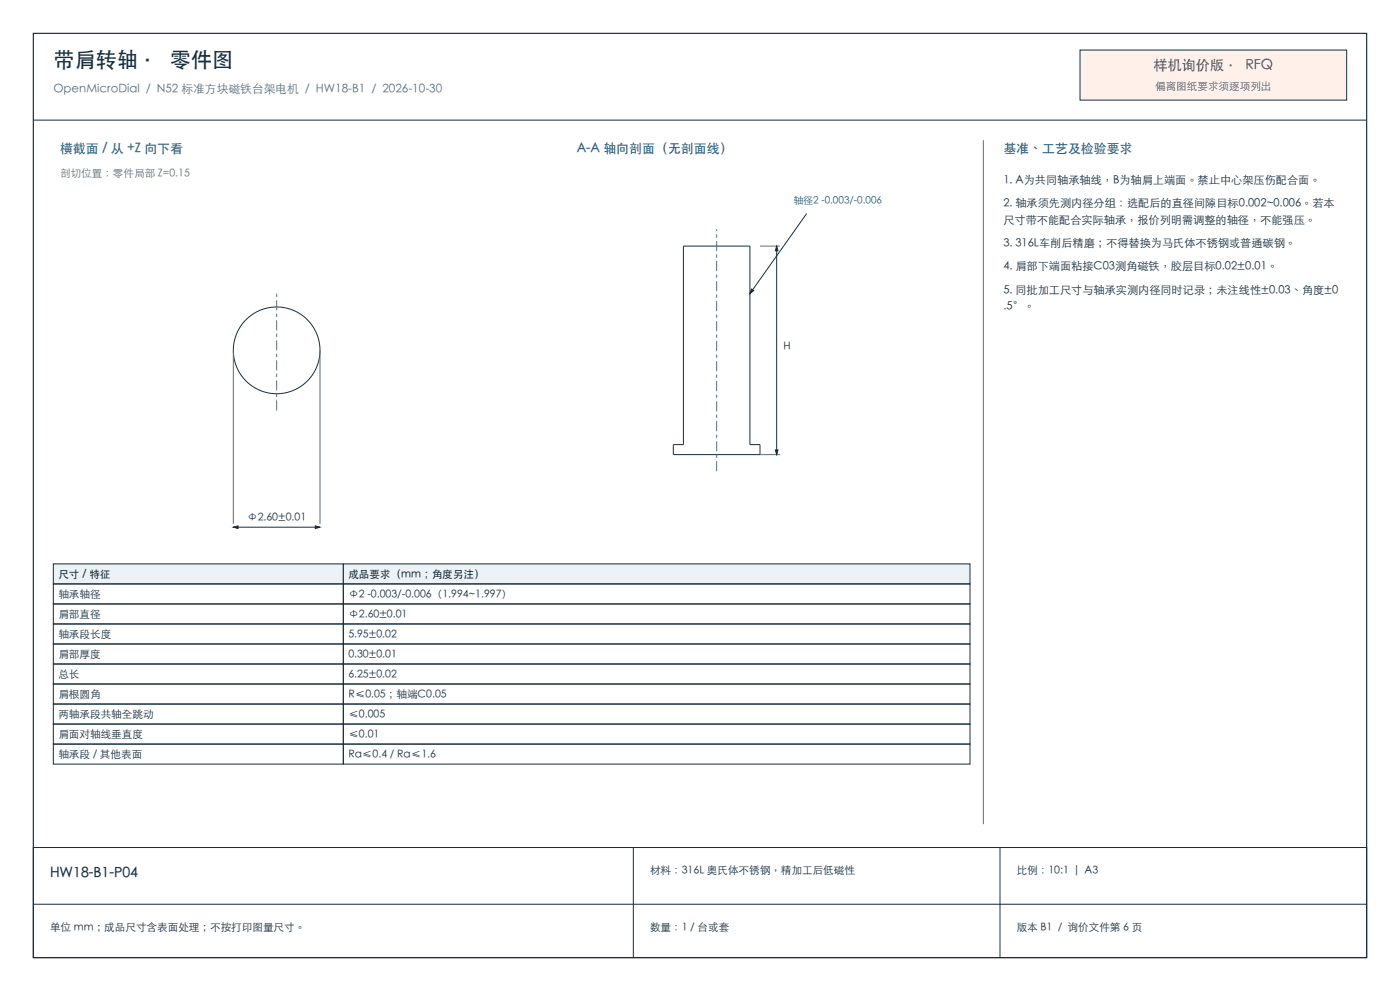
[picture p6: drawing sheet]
<svg xmlns="http://www.w3.org/2000/svg" width="420mm" height="297mm" viewBox="0 0 420 297" stroke-linecap="round" stroke-linejoin="round" font-family="sans-serif">
<defs><g id="words">
<text font-size="6.3" fill="#172d3d" x="16" y="20">带肩转轴 · 零件图</text>
<text font-size="4.2" fill="#a14032" x="346.1" y="21">样机询价版 · RFQ</text>
<text font-size="4.2" fill="#172d3d" x="15" y="263">HW18-B1-P04</text>
<g font-size="3.9" fill="#185d82">
<text x="18" y="46">横截面 / 从 +Z 向下看</text>
<text x="173" y="46">A-A 轴向剖面（无剖面线）</text>
<text x="301" y="46">基准、工艺及检验要求</text>
</g>
<text font-size="3.5" fill="#586f7c" x="16" y="28">OpenMicroDial / N52 标准方块磁铁台架电机 / HW18-B1 / 2026-10-30</text>
<g font-size="3.4" fill="#172d3d">
<text x="301" y="55">1. A为共同轴承轴线，B为轴肩上端面。禁止中心架压伤配合面。</text>
<text x="301" y="62">2. 轴承须先测内径分组：选配后的直径间隙目标0.002~0.006。若本</text>
<text x="301" y="67">尺寸带不能配合实际轴承，报价列明需调整的轴径，不能强压。</text>
<text x="301" y="74">3. 316L车削后精磨；不得替换为马氏体不锈钢或普通碳钢。</text>
<text x="301" y="81">4. 肩部下端面粘接C03测角磁铁，胶层目标0.02±0.01。</text>
<text x="301" y="88">5. 同批加工尺寸与轴承实测内径同时记录；未注线性±0.03、角度±0</text>
<text x="301" y="93">.5°。</text>
</g>
<text font-size="3.2" fill="#a14032" x="346.5" y="27">偏离图纸要求须逐项列出</text>
<text font-size="3.2" fill="#586f7c" x="18" y="53">剖切位置：零件局部 Z=0.15</text>
<g font-size="3.2" fill="#172d3d">
<text x="235" y="105">H</text>
<text x="74.1" y="156">Φ2.60±0.01</text>
<text x="17.5" y="173.3">尺寸 / 特征</text>
<text x="104.5" y="173.3">成品要求（mm；角度另注）</text>
<text x="17.5" y="179.3">轴承轴径</text>
<text x="104.5" y="179.3">Φ2 -0.003/-0.006（1.994~1.997）</text>
<text x="17.5" y="185.3">肩部直径</text>
<text x="104.5" y="185.3">Φ2.60±0.01</text>
<text x="17.5" y="191.3">轴承段长度</text>
<text x="104.5" y="191.3">5.95±0.02</text>
<text x="17.5" y="197.3">肩部厚度</text>
<text x="104.5" y="197.3">0.30±0.01</text>
<text x="17.5" y="203.3">总长</text>
<text x="104.5" y="203.3">6.25±0.02</text>
<text x="17.5" y="209.3">肩根圆角</text>
<text x="104.5" y="209.3">R≤0.05；轴端C0.05</text>
<text x="17.5" y="215.3">两轴承段共轴全跳动</text>
<text x="104.5" y="215.3">≤0.005</text>
<text x="17.5" y="221.3">肩面对轴线垂直度</text>
<text x="104.5" y="221.3">≤0.01</text>
<text x="17.5" y="227.3">轴承段 / 其他表面</text>
<text x="104.5" y="227.3">Ra≤0.4 / Ra≤1.6</text>
<text x="195" y="262">材料：316L 奥氏体不锈钢，精加工后低磁性</text>
<text x="305" y="262">比例：10:1 | A3</text>
<text x="15" y="279">单位 mm；成品尺寸含表面处理；不按打印图量尺寸。</text>
<text x="195" y="279">数量：1 / 台或套</text>
<text x="305" y="279">版本 B1 / 询价文件第 6 页</text>
</g>
<text font-size="3" fill="#185d82" x="238" y="61">轴径2 -0.003/-0.006</text>
</g></defs>
<path d="M10 10h400v277h-400z" fill="none" stroke="#172d3d" stroke-width=".35"/>
<path d="M324 15h80v15h-80z" fill-rule="evenodd" fill="#fff1e9" stroke="#172d3d" stroke-width=".3"/>
<g fill="none" stroke="#172d3d" stroke-width=".3">
<path d="M10 36h400M205 73.8h20v59.5h3v2.9h-26v-2.9h3zM233 73.8v62.4M242 64l-17 24M70 158h26M10 254h400v33h-400zM190 254v33M300 254v33M10 271h400"/>
<circle cx="83" cy="105" r="13"/>
</g>
<path d="M83 123v-36M215 141.2v-72.4" fill="none" stroke="#586f7c" stroke-width=".3" stroke-dasharray="3 1 1 1" stroke-linecap="butt"/>
<path d="M228 73.8h6M70 105v52M96 105v52M228 136.2h6" fill="none" stroke="#586f7c" stroke-width=".3"/>
<g fill="#172d3d" stroke="#172d3d" stroke-width=".3">
<path d="M70 158l1.4-.4v.8z"/>
<path d="M94.6 157.6l1.4 .4-1.4 .4z"/>
<path d="M232.6 134.9h.8l-.4 1.3z"/>
<path d="M233 73.8l.4 1.4h-.8z"/>
<path d="M225.5 86.6l.6 .5-1.1 .9z"/>
</g>
<g fill="#ecf2f6" stroke="#172d3d" stroke-width=".3">
<path d="M16 169h87v6h-87z" fill-rule="evenodd"/>
<path d="M103 169h188v6h-188z" fill-rule="evenodd"/>
</g>
<g fill="none" stroke="#172d3d" stroke-width=".3">
<path d="M16 175h87v6h-87zM103 175h188v6h-188zM16 181h87v6h-87zM16 187h87v6h-87zM16 193h87v6h-87zM16 199h87v6h-87zM103 181h188v6h-188zM103 187h188v6h-188zM103 193h188v6h-188zM103 199h188v6h-188zM16 205h87v6h-87zM16 211h87v6h-87z"/>
<path d="M16 217h87v6h-87zM103 205h188v6h-188zM103 211h188v6h-188zM103 217h188v6h-188zM16 223h87v6h-87zM103 223h188v6h-188z"/>
</g>
<path d="M295 42v205" fill="none" stroke="#586f7c" stroke-width=".3"/>
<use href="#words"/>
</svg>
